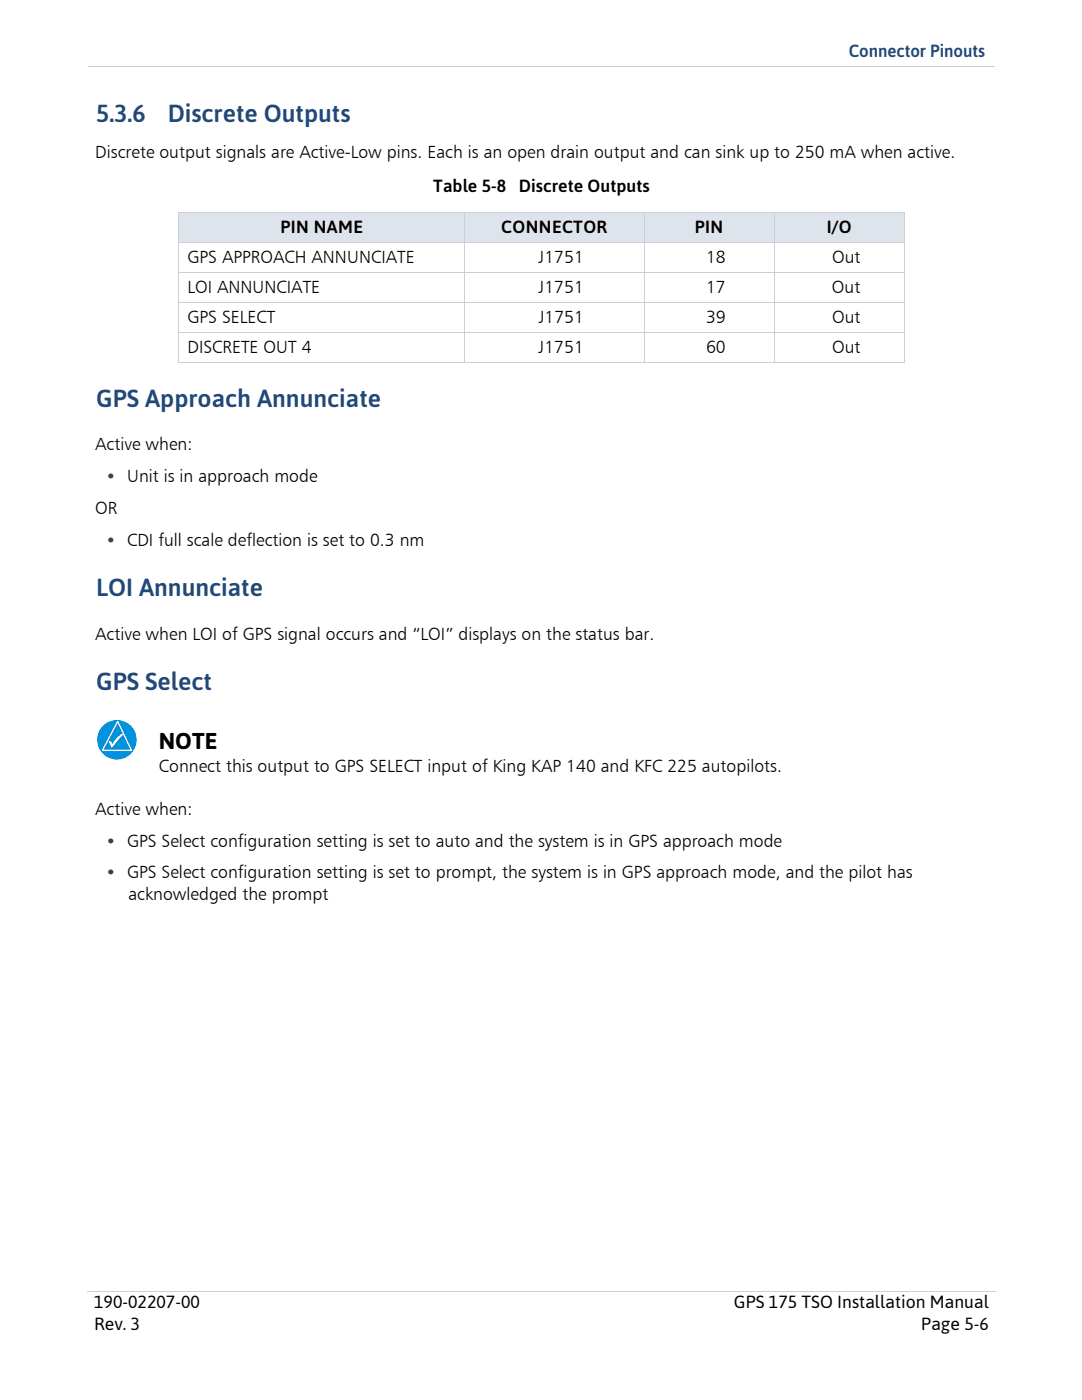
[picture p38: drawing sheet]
<svg xmlns="http://www.w3.org/2000/svg" width="216mm" height="279mm" viewBox="0 0 216 279" stroke-linecap="round" stroke-linejoin="round" font-family="sans-serif">
<defs><g id="words">
<g font-size="4.9" fill="#1f497c">
<text x="19.2" y="24.4">5.3.6</text>
<text x="33.5" y="24.4">Discrete Outputs</text>
<text x="19.2" y="81.2">GPS Approach Annunciate</text>
<text x="19.2" y="119">LOI Annunciate</text>
<text x="19.2" y="137.8">GPS Select</text>
</g>
<text font-size="4.6" x="31.7" y="149.5">NOTE</text>
<text font-size="3.5" fill="#1f497c" x="169.4" y="11.4">Connector Pinouts</text>
<g font-size="3.5">
<text x="19" y="31.6">Discrete output signals are Active-Low pins. Each is an open drain output and can sink up to 250 mA when active.</text>
<text x="86.5" y="38.3">Table 5-8</text>
<text x="103.6" y="38.3">Discrete Outputs</text>
<text x="55.9" y="46.4">PIN NAME</text>
<text x="100" y="46.4">CONNECTOR</text>
<text x="138.6" y="46.4">PIN</text>
<text x="165" y="46.4">I/O</text>
<text x="37.4" y="52.4">GPS APPROACH ANNUNCIATE</text>
<text x="107.5" y="52.4">J1751</text>
<text x="140.9" y="52.4">18</text>
<text x="166" y="52.4">Out</text>
<text x="37.4" y="58.4">LOI ANNUNCIATE</text>
<text x="107.5" y="58.4">J1751</text>
<text x="140.9" y="58.4">17</text>
<text x="166" y="58.4">Out</text>
<text x="37.4" y="64.4">GPS SELECT</text>
<text x="107.5" y="64.4">J1751</text>
<text x="140.9" y="64.4">39</text>
<text x="166" y="64.4">Out</text>
<text x="37.4" y="70.4">DISCRETE OUT 4</text>
<text x="107.5" y="70.4">J1751</text>
<text x="140.9" y="70.4">60</text>
<text x="166" y="70.4">Out</text>
<text x="19" y="89.9">Active when:</text>
<text x="25.4" y="96.2">Unit is in approach mode</text>
<text x="19" y="102.6">OR</text>
<text x="25.4" y="108.9">CDI full scale deflection is set to 0.3 nm</text>
<text x="19" y="127.6">Active when LOI of GPS signal occurs and “LOI” displays on the status bar.</text>
<text x="31.7" y="154.1">Connect this output to GPS SELECT input of King KAP 140 and KFC 225 autopilots.</text>
<text x="19" y="162.6">Active when:</text>
<text x="25.4" y="169">GPS Select configuration setting is set to auto and the system is in GPS approach mode</text>
<text x="25.4" y="175.3">GPS Select configuration setting is set to prompt, the system is in GPS approach mode, and the pilot has</text>
<text x="25.6" y="179.5">acknowledged the prompt</text>
<text x="18.8" y="261.1">190-02207-00</text>
<text x="146.4" y="261.1">GPS 175 TSO Installation Manual</text>
<text x="18.8" y="265.4">Rev. 3</text>
<text x="183.8" y="265.4">Page 5-6</text>
</g>
<g font-size="3.5" fill="#404040">
<text x="21.5" y="96.2">•</text>
<text x="21.5" y="108.9">•</text>
<text x="21.5" y="169">•</text>
<text x="21.5" y="175.3">•</text>
</g>
</g></defs>
<path d="M17.6 13.2h180.8M17.5 257.8h181.2" fill="none" stroke="#cbd0d7" stroke-width=".2"/>
<g fill="#fff">
<path d="M19 26h178.1v1.8h-178.1z"/>
<path d="M19 82.9h178.1v1.8h-178.1z"/>
<path d="M19 120.7h178.1v1.8h-178.1z"/>
<path d="M19 139.4h178.1v1.8h-178.1z"/>
<path d="M19 143.3h178.1v8.5h-178.1z"/>
<path d="M19 143.3h8.6v8.5h-8.6z"/>
</g>
<circle cx="23.3" cy="147.6" r="3.8" fill="#0093dd"/>
<circle cx="23.3" cy="147.6" r="3.8" fill="none" stroke="#0093dd" stroke-width=".26"/>
<path d="M23.5 144l2.7 5.8h-5.8z" fill="#0093dd"/>
<path d="M23.5 144l2.7 5.8h-5.8z" fill="none" stroke="#fff" stroke-width=".27"/>
<path d="M21.6 148.1l.5-.2 .3 .6 .5-.8 .9-.9 .6-.4 .2 .2-2.4 2.6z" fill-rule="evenodd" fill="#fff"/>
<g fill="#dde4ec">
<path d="M35.6 42.3h57.2v6h-57.2z"/>
<path d="M92.8 42.3h35.7v6h-35.7z"/>
<path d="M128.5 42.3h26v6h-26z"/>
<path d="M154.5 42.3h26v6h-26z"/>
</g>
<path d="M35.6 42.3h144.9M35.6 48.3h144.9M35.6 54.3h144.9M35.6 42.4v29.8M92.8 42.2v30.1M128.5 42.2v30.1M154.5 42.2v30.1M180.5 42.4v29.8M35.6 60.3h144.9M35.6 66.3h144.9M35.6 72.3h144.9" fill="none" stroke="#cbd0d7" stroke-width=".2"/>
<use href="#words"/>
</svg>
